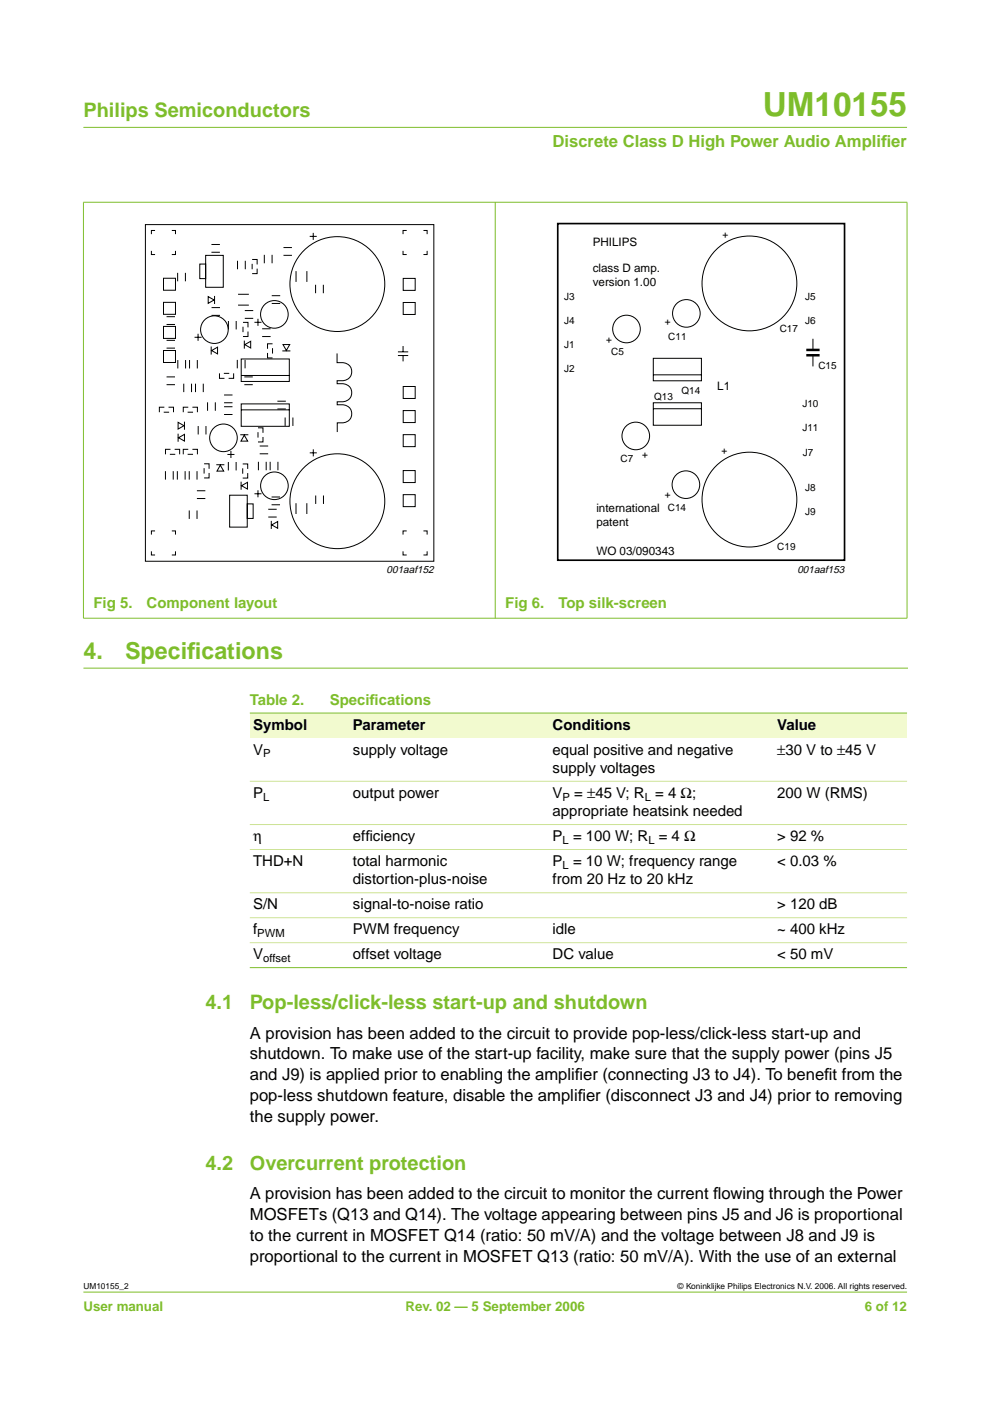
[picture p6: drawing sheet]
<svg xmlns="http://www.w3.org/2000/svg" width="210mm" height="297mm" viewBox="0 0 210 297" stroke-linecap="round" stroke-linejoin="round" font-family="sans-serif">
<defs><g id="words">
<text font-size="7.1" fill="#7dbd2b" x="161.7" y="24.7">UM10155</text>
<g font-size="4.9" fill="#7dbd2b">
<text x="17.7" y="139.7">4.</text>
<text x="26.5" y="139.7">Specif</text>
<text x="39.7" y="139.7">ications</text>
</g>
<g font-size="4.2" fill="#7dbd2b">
<text x="17.7" y="24.9">Philips Semiconductors</text>
<text x="43.6" y="214">4.1</text>
<text x="53" y="214">Pop-less/click-less start-up and shutdown</text>
<text x="43.6" y="248">4.2</text>
<text x="53" y="248">Overcurrent protection</text>
</g>
<g font-size="3.5" fill="#7dbd2b">
<text x="117.1" y="31.1">Discrete Class D High Power Audio Amplif</text>
<text x="186.8" y="31.1">ier</text>
</g>
<g font-size="3.5">
<text x="53" y="220.2">A provision has been added to the circuit to provide pop-less/click-less start-up and</text>
<text x="53" y="224.6">shutdown. To make use of the start-up facility, make sure that the supply power (pins J5</text>
<text x="53" y="229">and J9) is applied prior to enabling the amplif</text>
<text x="53" y="233.4">pop-less shutdown feature, disable the amplif</text>
<text x="121.9" y="229">ier (connecting J3 to J4). To benef</text>
<text x="122.5" y="233.4">ier (disconnect J3 and J4) prior to removing</text>
<text x="174.8" y="229">it from the</text>
<text x="53" y="237.8">the supply power.</text>
<text x="53" y="254.3">A provision has been added to the circuit to monitor the current f</text>
<text x="151.2" y="254.3">lowing through the Power</text>
<text x="53" y="258.7">MOSFETs (Q13 and Q14). The voltage appearing between pins J5 and J6 is proportional</text>
<text x="53" y="263.1">to the current in MOSFET Q14 (ratio: 50 mV/A) and the voltage between J8 and J9 is</text>
<text x="53" y="267.5">proportional to the current in MOSFET Q13 (ratio: 50 mV/A). With the use of an external</text>
</g>
<g font-size="3.2" fill="#7dbd2b">
<text x="19.8" y="129">Fig 5.</text>
<text x="31.1" y="129">Component layout</text>
<text x="107.1" y="129">Fig 6.</text>
<text x="118.4" y="129">Top silk-screen</text>
<text x="53" y="149.4">Table 2.</text>
<text x="69.9" y="149.4">Specif</text>
<text x="78.4" y="149.4">ications</text>
</g>
<g font-size="3.2">
<text x="53.7" y="154.7">Symbol</text>
<text x="74.8" y="154.7">Parameter</text>
<text x="117.2" y="154.7">Conditions</text>
<text x="164.8" y="154.7">Value</text>
<text x="53.7" y="160">V</text>
<text x="74.8" y="160">supply voltage</text>
<text x="117.2" y="160">equal positive and negative</text>
<text x="164.8" y="160">±30 V to ±45 V</text>
<text x="117.2" y="163.9">supply voltages</text>
<text x="53.7" y="169.2">P</text>
<text x="74.8" y="169.2">output power</text>
<text x="117.2" y="173.1">appropriate heatsink needed</text>
<text x="117.2" y="169.2">V</text>
<text x="121.8" y="169.2">= ±45 V; R = 4 Ω;</text>
<text x="164.8" y="169.2">200 W (RMS)</text>
<text x="53.7" y="178.3">η</text>
<text x="74.8" y="178.3">eff</text>
<text x="77.5" y="178.3">iciency</text>
<text x="117.2" y="178.3">P = 100 W; R = 4 Ω</text>
<text x="164.8" y="178.3">&gt; 92 %</text>
<text x="53.7" y="183.6">THD+N</text>
<text x="74.8" y="183.6">total harmonic</text>
<text x="117.2" y="183.6">P = 10 W; frequency range</text>
<text x="164.8" y="183.6">&lt; 0.03 %</text>
<text x="74.8" y="187.5">distortion-plus-noise</text>
<text x="117.2" y="187.5">from 20 Hz to 20 kHz</text>
<text x="53.7" y="192.8">S/N</text>
<text x="74.8" y="192.8">signal-to-noise ratio</text>
<text x="164.8" y="192.8">&gt; 120 dB</text>
<text x="53.7" y="203.4">V</text>
<text x="53.7" y="198.1">f</text>
<text x="74.8" y="198.1">PWM frequency</text>
<text x="74.8" y="203.4">offset voltage</text>
<text x="117.2" y="198.1">idle</text>
<text x="117.2" y="203.4">DC value</text>
<text x="164.8" y="198.1">~ 400 kHz</text>
<text x="164.8" y="203.4">&lt; 50 mV</text>
</g>
<g font-size="2.8" fill="#7dbd2b">
<text x="17.7" y="278">User manual</text>
<text x="86" y="278">Rev. 02 — 5 September 2006</text>
<text x="183.4" y="278">6 of 12</text>
</g>
<g font-size="2.5">
<text x="125.7" y="52.2">PHILIPS</text>
<text x="125.7" y="57.7">class D amp.</text>
<text x="125.7" y="60.7">version 1.00</text>
<text x="152.1" y="82.7">L1</text>
<text x="126.4" y="108.6">international</text>
<text x="126.4" y="111.6">patent</text>
<text x="126.4" y="117.6">WO 03/090343</text>
</g>
<g font-size="2.4">
<text x="55.8" y="160.6">P</text>
<text x="55.8" y="169.7">L</text>
<text x="119.3" y="169.7">P</text>
<text x="136.7" y="169.7">L</text>
<text x="119.3" y="178.9">L</text>
<text x="137.5" y="178.9">L</text>
<text x="119.3" y="184.2">L</text>
<text x="54.6" y="198.7">PWM</text>
<text x="55.8" y="204">offset</text>
</g>
<g font-size="2.2">
<text x="82" y="121.5">001aaf152</text>
<text x="169.1" y="121.5">001aaf153</text>
</g>
<g font-size="2.1">
<text x="153.2" y="50.5">+</text>
<text x="119.6" y="63.6">J3</text>
<text x="170.7" y="63.6">J5</text>
<text x="119.6" y="68.7">J4</text>
<text x="141" y="69">+</text>
<text x="165.3" y="70.4">C17</text>
<text x="170.7" y="68.7">J6</text>
<text x="119.6" y="73.8">J1</text>
<text x="128.6" y="72.7">+</text>
<text x="129.6" y="75.2">C5</text>
<text x="141.7" y="72">C11</text>
<text x="119.6" y="78.9">J2</text>
<text x="144.5" y="83.4">Q14</text>
<text x="173.5" y="78.3">C15</text>
<text x="138.7" y="84.8">Q13</text>
<text x="170.1" y="86.4">J10</text>
<text x="170.1" y="91.5">J11</text>
<text x="131.6" y="98">C7</text>
<text x="136.1" y="97">+</text>
<text x="153" y="96.3">+</text>
<text x="170.2" y="96.6">J7</text>
<text x="140.9" y="105.6">+</text>
<text x="170.7" y="104.2">J8</text>
<text x="141.6" y="108.4">C14</text>
<text x="170.7" y="109.3">J9</text>
<text x="164.8" y="116.6">C19</text>
</g>
<g font-size="1.8">
<text x="17.7" y="273.4">UM10155_2</text>
<text x="143.7" y="273.4">© Koninklijke Philips Electronics N.V. 2006. All rights reserved.</text>
</g>
</g></defs>
<g fill="#7dbd2b" stroke="#7dbd2b" stroke-width=".21">
<path d="M17.7 273.9h174.6z"/>
<path d="M17.7 27h174.6z"/>
<path d="M17.7 42.9v88.1z"/>
<path d="M105 42.8v88.3z"/>
<path d="M192.3 42.9v88.1z"/>
<path d="M17.6 42.9h174.8z"/>
<path d="M17.6 131.1h174.8z"/>
</g>
<path d="M17.7 141.7h174.7" fill="none" stroke="#7dbd2b" stroke-width=".21"/>
<g fill="none" stroke="#000" stroke-width=".21">
<path d="M30.8 47.6h61.2v71.4h-61.2zM32.1 53.2v.8h.8M32.9 48.9h-.8v.7M34.7 59h2.5v2.5h-2.5zM36.4 48.9h.8v.7M37.2 53.2v.8h-.8M37.7 57.9v1.7M39.3 57.9v1.7M42.4 56h1.2v3.1h-1.2zM43.6 54.1h3.7v6.8h-3.7zM44.8 51.8h1.8M44.8 53.5h1.8"/>
<path d="M50.4 55.3v1.8M52 55.3v1.8M53.5 55h1v1.1M53.5 55.9v1.2M54.5 57v1h-1M56 54v1.8M57.7 54v1.8M60.1 52.5h1.8M60.1 54.1h1.8M62.8 57.5v2.3M65.1 57.5v2.3M65.7 50.1h1.5"/>
<path d="M66.4 49.4v1.5M85.5 53.2v.8h.7M85.5 59h2.5v2.6h-2.5zM86.2 48.9h-.7v.7M89.8 48.9h.8v.7M90.6 53.2v.8h-.8M34.7 64.1h2.5v2.5h-2.5zM34.7 69.2h2.5v2.5h-2.5zM34.7 74.3h2.5v2.6h-2.5zM35.3 67.1h1.8M35.3 68.8h1.8M35.3 72.2h1.8"/>
<path d="M35.3 73.8h1.8M35.3 79.9h1.8M37.7 76.3v1.8M39.3 76.3v1.8M40.2 76.3v1.8M41.2 71.5h1.5M41.8 76.3v1.8M42 70.8v1.5M44.1 62.9l1.3 .7-1.3 .7zM44.8 73.5v1.7M44.9 65.2h1.7M44.9 66.9h1.7"/>
<path d="M44.9 74.3l1.2-.7v1.4zM45.5 62.7v1.8M46.5 79.2v1h1.1M47.5 79.2h1.1M48.4 68.1v1.7M49.5 79.2v1h-1M50.1 68.1v1.7M50.3 76.3v1.8M50.5 62.4h2.3M50.5 64.7h2.3M51.1 76.1h10.2v4.8h-10.2zM51.1 79.6h10.2"/>
<path d="M51.5 68.3h1.1v1.1M51.5 69.3v1.1M51.8 72.2v1.7M51.8 79.9h1.8M51.9 65.8h1.8M51.9 67.5h1.8M51.9 73.1l1.3-.7v1.4zM52 76.3v1.8M52.6 70.3v1h-1.1M53.9 68.3h1.5M54.7 67.6v1.5M55.6 69.7h1.8"/>
<path d="M55.6 71.4h1.8M56.7 74.8v1.1h1.1M57.6 62.7h1.8M57.6 64.3h1.8M57.8 72.9h-1.1v1M57.8 73.8v1.2M59.9 74.4h1.7M60 73h1.4l-.7 1.3zM66.9 60.4v1.8M68.6 60.4v1.8M71.5 74.9v2a2.66 2.66 0 0 1 2.9 1.1 1.92 1.92 0 0 1-1.7 2.7h-1.2v.7a2.65 2.65 0 0 1 2.9 1.1 1.92 1.92 0 0 1-1.7 2.7h-1.2v.6a2.64 2.64 0 0 1 2.9 1.2 1.92 1.92 0 0 1-1.7 2.6h-1.2v2M84.4 74.6h2.1"/>
<path d="M84.4 75.4h2.1M85.5 73.4v1.2M85.5 75.4v1.2M85.5 64.1h2.5v2.6h-2.5zM138.5 76h10.2v4.7h-10.2zM138.5 79.5h10.2M172.4 71.9v2.3M172.4 75.3v2.3M34.7 87.4h1.2M34.8 86.3h-1v1.1M35.1 99.9v1.8M35.3 81.6h1.8"/>
<path d="M35.7 86.3h1.1v1.1M36 96.3h1.2M36.1 95.3h-1v1M36.7 99.9v1.8M37 95.3h1.1v1M37.6 99.9v1.8M37.8 89.5l1.2 .8-1.2 .7zM37.8 92v1.7M37.9 92.8l1.2-.7v1.4zM39 81.3v1.8M39.1 89.4v1.7M39.3 99.9v1.8"/>
<path d="M39.8 87.4h1.1M39.8 96.3h1.1M39.9 86.3h-1v1.1M39.9 95.3h-1v1M40.1 99.9v1.8M40.6 81.3v1.8M40.8 86.3h1.1v1.1M40.8 95.3h1.1v1M41.5 81.3v1.8M41.8 99.9v1.8M42 90.3v1.8M43.1 81.3v1.8"/>
<path d="M43.3 98.3h1v1.1M43.3 99.3v1.1M43.7 90.3v1.8M44 85.3v1.8M45.7 85.3v1.8M45.9 98.5h1.7M46.7 98.6l.7 1.3h-1.4zM47.5 83.7h1.8M47.5 85.4h1.8M47.5 86.2h1.8M47.5 87.9h1.8M48.2 96.4h1.5"/>
<path d="M48.4 98v1.7M49 95.6v1.5M50.1 98v1.7M50.9 92.2h1.8M51.1 85.6h10.2v4.8h-10.2zM51.1 86.9h10.2M51.5 98.4h1v1M51.5 99.3v1.1M51.8 92.3l.7 1.2h-1.4zM51.8 81.6h1.8M54.7 90.7h1.1v1.1M54.7 91.6v1.2"/>
<path d="M54.8 97.9v1.8M55.1 94.6h1.8M55.1 96.2h1.8M55.8 92.6v1.1h-1.1M56.4 97.9v1.8M57.3 97.9v1.8M58.8 85.1h1.8M58.8 86.7h1.8M58.9 97.9v1.8M60.5 88.5v1.8M62.1 88.5v1.8M65.7 96h1.5"/>
<path d="M66.4 95.3v1.5M85.5 81.9h2.5v2.6h-2.5zM85.5 87.1h2.5v2.5h-2.5zM85.5 92.2h2.5v2.5h-2.5zM85.5 99.8h2.5v2.5h-2.5zM138.5 85.4h10.2v4.8h-10.2zM138.5 86.7h10.2M32.1 116.9v.8h.8M32.9 112.6h-.8v.7M36.4 112.6h.8v.7M37.2 116.9v.8h-.8M40.1 108.2v1.8"/>
<path d="M41.7 104.1h1.8M41.7 105.7h1.8M41.8 108.2v1.8M44.3 100.3v1h-1M48.7 105h3.7v6.8h-3.7zM51.1 102.1v1.7M51.2 103l1.3-.7v1.4zM52.4 106.8h1.3v3.1h-1.3zM52.5 100.3v1.1h-1M53.9 104.7h1.5M54.7 103.9v1.5M56.9 108h1.8"/>
<path d="M56.9 109.6h1.8M57.5 110.4v1.7M57.6 105.4h1.8M57.6 107h1.8M57.6 111.3l1.3-.7v1.4zM62.8 106.7v2.3M65.1 106.7v2.3M66.9 105.1v1.7M68.6 105.1v1.7M85.5 116.9v.8h.7M85.5 104.9h2.5v2.5h-2.5zM86.2 112.6h-.7v.7"/>
<path d="M89.8 112.6h.8v.7M90.6 116.9v.8h-.8"/>
<circle cx="45.5" cy="69.9" r="2.93"/>
<circle cx="58.2" cy="66.7" r="2.93"/>
<circle cx="71.5" cy="60.2" r="10.1"/>
<circle cx="132.8" cy="69.8" r="2.93"/>
<circle cx="145.5" cy="66.4" r="2.93"/>
<circle cx="158.9" cy="60.1" r="10.1"/>
<circle cx="47.4" cy="92.8" r="2.93"/>
<circle cx="134.8" cy="92.4" r="2.93"/>
<circle cx="58.2" cy="103" r="2.93"/>
<circle cx="71.5" cy="106.3" r="10.1"/>
<circle cx="145.4" cy="102.8" r="2.93"/>
<circle cx="158.9" cy="105.9" r="10.1"/>
</g>
<path d="M171 74.2h2.8M171 75.3h2.8" fill="none" stroke="#000" stroke-width=".53"/>
<path d="M118.3 47.4h60.8v71.4h-60.8z" fill="none" stroke="#000" stroke-width=".35"/>
<g fill="#f2facf">
<path d="M53 151.2h21.1v5.3h-21.1z" fill-rule="evenodd"/>
<path d="M74.1 151.2h42.4v5.3h-42.4z" fill-rule="evenodd"/>
<path d="M116.5 151.2h47.6v5.3h-47.6z" fill-rule="evenodd"/>
<path d="M164.1 151.2h28.2v5.3h-28.2z" fill-rule="evenodd"/>
</g>
<g fill="#7dbd2b" stroke="#7dbd2b" stroke-width=".21">
<path d="M53 151.2h139.3z"/>
<path d="M53 205.2h139.3z"/>
</g>
<g fill="#cfe391" stroke="#cfe391" stroke-width=".21">
<path d="M53 165.6h139.3z"/>
<path d="M53 174.8h139.3z"/>
<path d="M53 180.1h139.3z"/>
<path d="M53 189.3h139.3z"/>
<path d="M53 194.6h139.3z"/>
<path d="M53 199.9h139.3z"/>
</g>
<use href="#words"/>
</svg>
